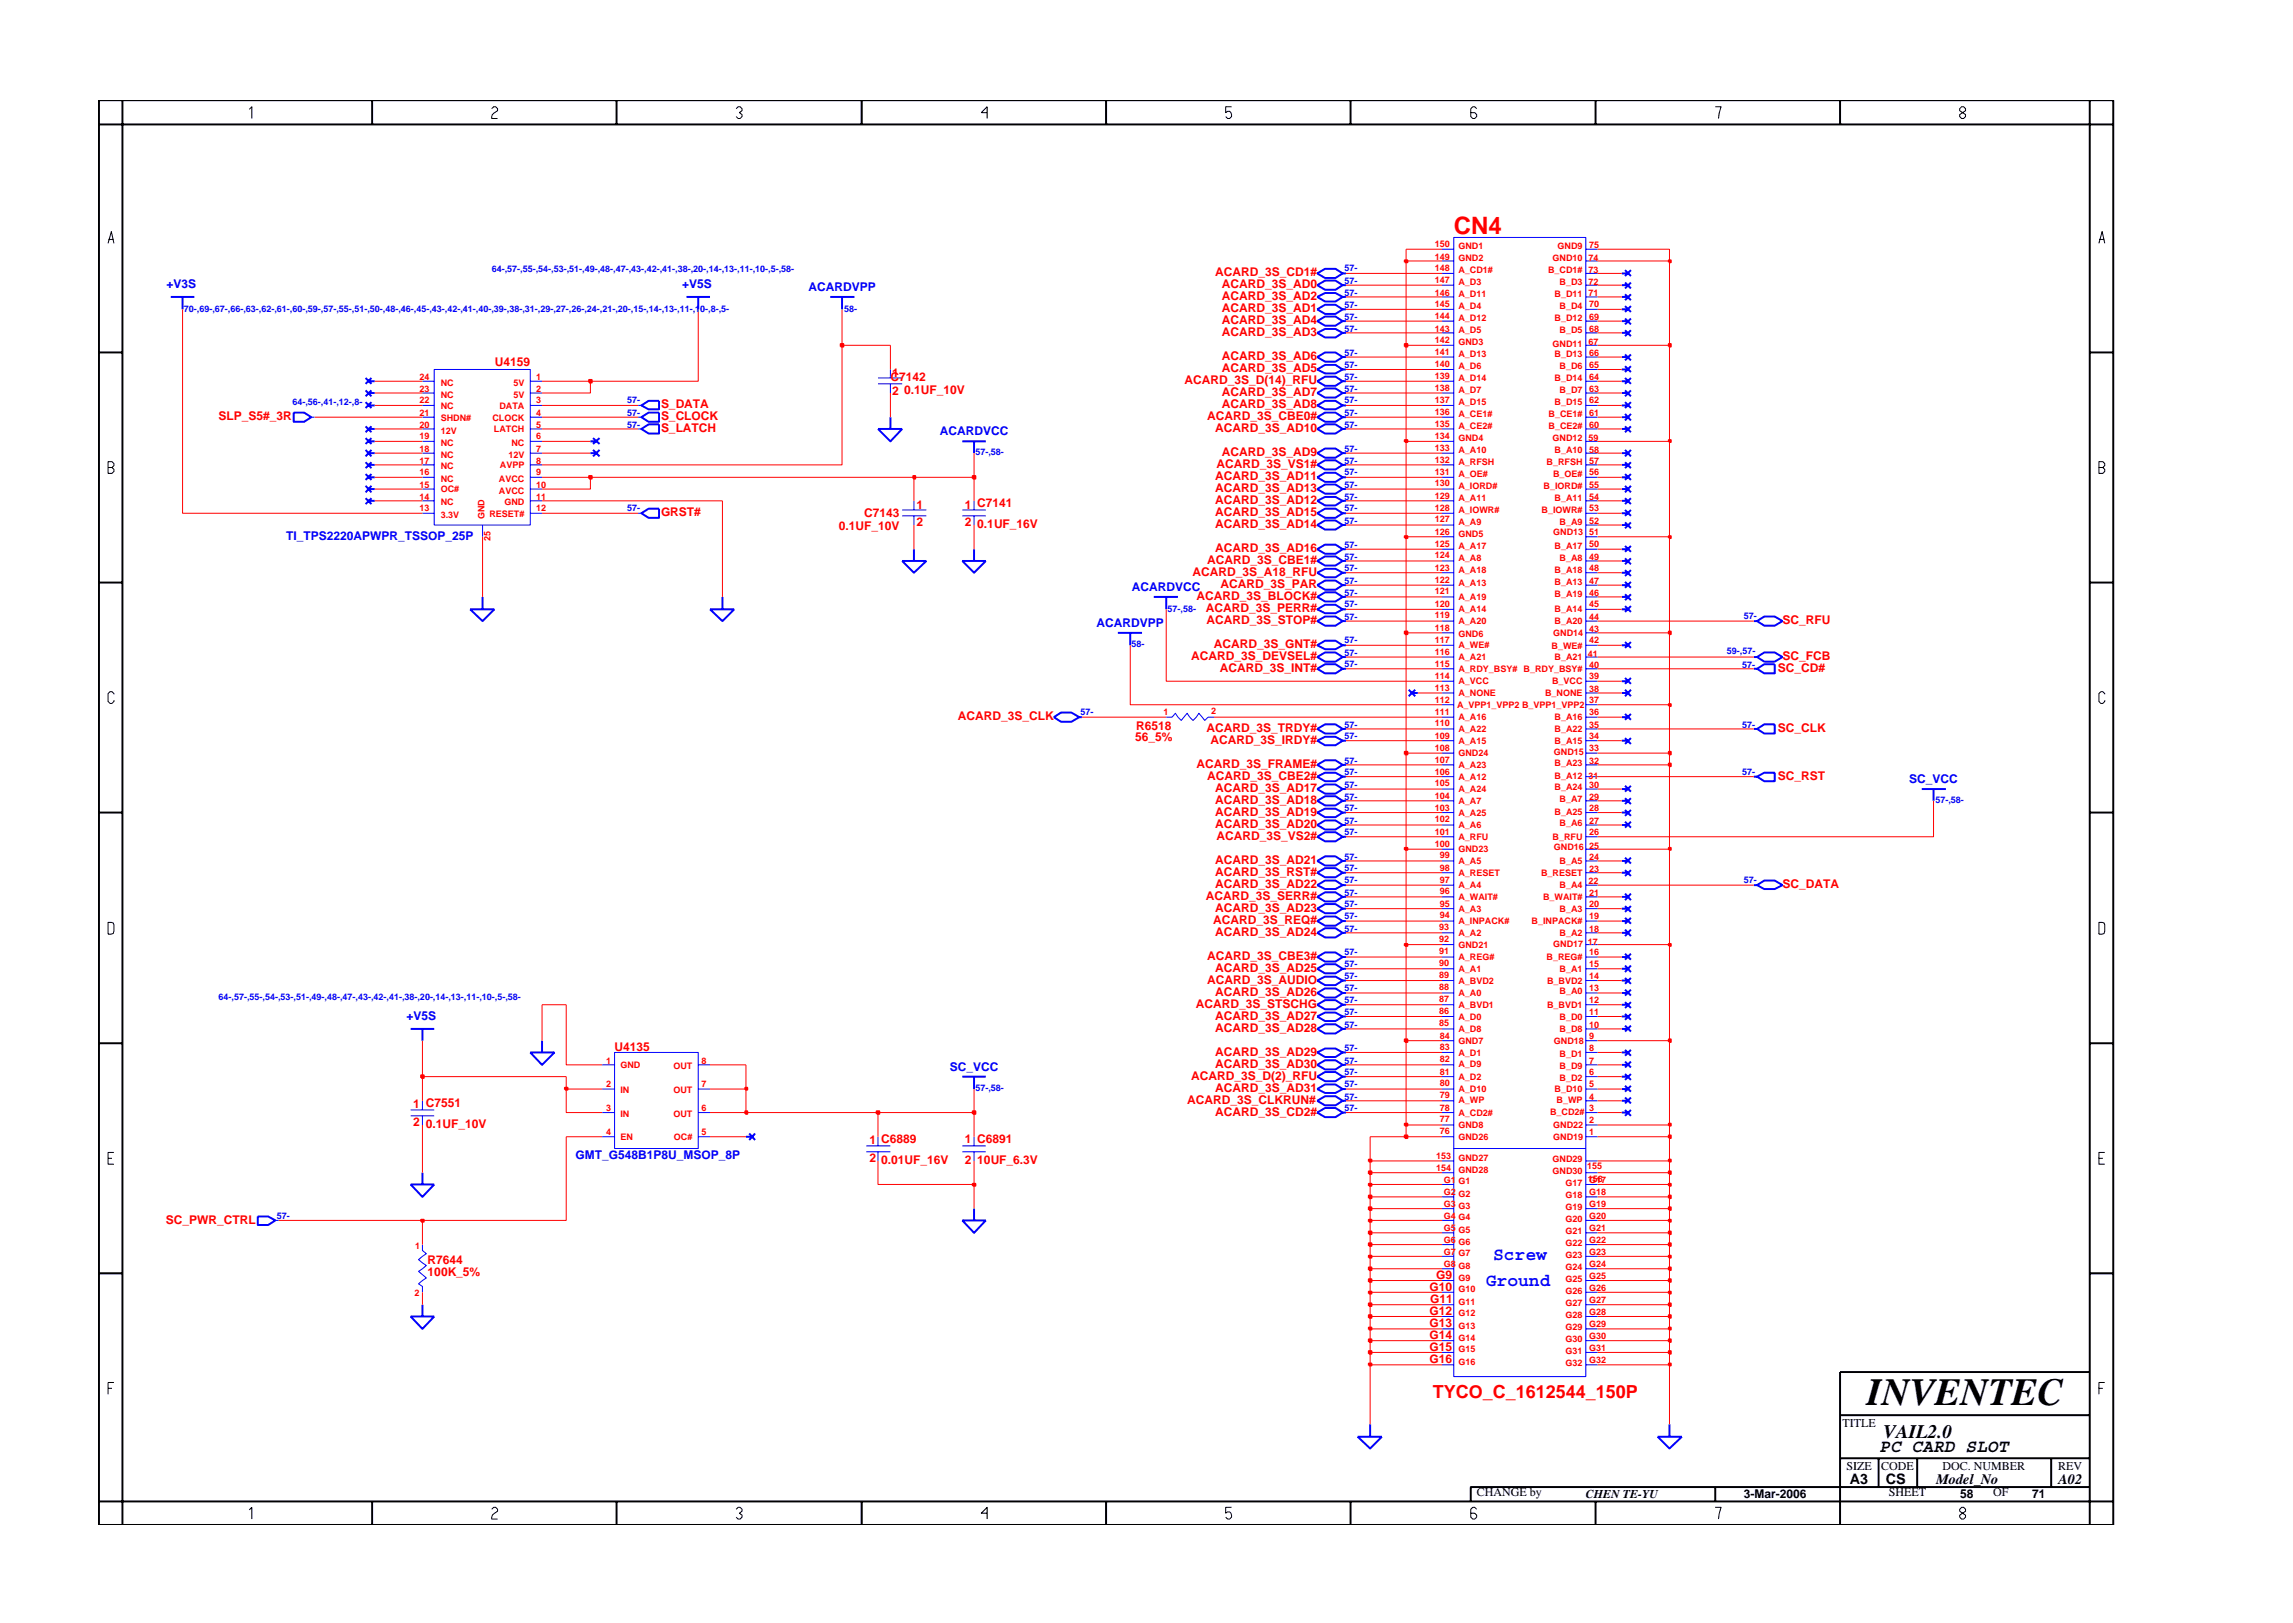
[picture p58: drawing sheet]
<svg xmlns="http://www.w3.org/2000/svg" width="297mm" height="210mm" viewBox="0 0 297 210" stroke-linecap="round" stroke-linejoin="round" font-family="sans-serif">
<defs><g id="words">
<text font-size="5" x="241.8" y="182">INVENTEC</text>
<text font-size="3.1" fill="#f00" x="188.3" y="30.3">CN4</text>
<text font-size="2.5" x="244" y="186.3">VAIL2.0</text>
<g font-size="2.3" fill="#00f">
<text x="192.5" y="166.7">Ground</text>
<text x="193.4" y="163.3">Screw</text>
</g>
<text font-size="2.3" fill="#f00" x="185.6" y="181.1">TYCO_C_1612544_150P</text>
<text font-size="2.3" x="243.4" y="188.2">PC CARD SLOT</text>
<g font-size="1.9">
<text x="239.6" y="192.2">A3</text>
<text x="244.3" y="192.3">CS</text>
<text x="250.8" y="192.2">Model_No</text>
<text x="266.6" y="192.2">A02</text>
</g>
<g font-size="1.6" fill="#f00">
<text x="157.4" y="35.7">ACARD_3S_CD1#</text>
<text x="158.3" y="37.4">ACARD_3S_AD0</text>
<text x="158.3" y="38.9">ACARD_3S_AD2</text>
<text x="158.3" y="40.4">ACARD_3S_AD1</text>
<text x="64.1" y="47.4">U4159</text>
<text x="158.3" y="42">ACARD_3S_AD4</text>
<text x="158.3" y="43.5">ACARD_3S_AD3</text>
<text x="158.3" y="46.7">ACARD_3S_AD6</text>
<text x="85.6" y="52.8">S_DATA</text>
<text x="115.3" y="49.3">C7142</text>
<text x="115.6" y="48.8">1</text>
<text x="115.6" y="51.2">2</text>
<text x="117.1" y="51">0.1UF_10V</text>
<text x="153.5" y="49.8">ACARD_3S_D(14)_RFU</text>
<text x="158.3" y="48.2">ACARD_3S_AD5</text>
<text x="158.3" y="51.3">ACARD_3S_AD7</text>
<text x="158.3" y="52.9">ACARD_3S_AD8</text>
<text x="28.3" y="54.5">SLP_S5#_3R</text>
<text x="85.6" y="54.5">S_CLOCK</text>
<text x="85.6" y="56">S_LATCH</text>
<text x="156.4" y="54.5">ACARD_3S_CBE0#</text>
<text x="157.4" y="56">ACARD_3S_AD10</text>
<text x="158.3" y="59.1">ACARD_3S_AD9</text>
<text x="118.7" y="65.9">1</text>
<text x="125" y="65.9">1 C7141</text>
<text x="157.4" y="62.2">ACARD_3S_AD11</text>
<text x="157.4" y="63.8">ACARD_3S_AD13</text>
<text x="157.4" y="65.3">ACARD_3S_AD12</text>
<text x="157.6" y="60.6">ACARD_3S_VS1#</text>
<text x="85.6" y="66.8">GRST#</text>
<text x="108.7" y="68.7">0.1UF_10V</text>
<text x="112" y="67">C7143</text>
<text x="118.7" y="68.2">2</text>
<text x="125" y="68.2">2</text>
<text x="126.6" y="68.4">0.1UF_16V</text>
<text x="157.4" y="66.8">ACARD_3S_AD15</text>
<text x="157.4" y="68.4">ACARD_3S_AD14</text>
<text x="157.4" y="71.5">ACARD_3S_AD16</text>
<text x="154.5" y="74.6">ACARD_3S_A18_RFU</text>
<text x="155" y="77.7">ACARD_3S_BLOCK#</text>
<text x="156.4" y="73.1">ACARD_3S_CBE1#</text>
<text x="158.1" y="76.2">ACARD_3S_PAR</text>
<text x="156.2" y="79.3">ACARD_3S_PERR#</text>
<text x="156.3" y="80.9">ACARD_3S_STOP#</text>
<text x="157.3" y="83.9">ACARD_3S_GNT#</text>
<text x="230.9" y="80.9">SC_RFU</text>
<text x="154.3" y="85.5">ACARD_3S_DEVSEL#</text>
<text x="158" y="87.1">ACARD_3S_INT#</text>
<text x="230.3" y="87.1">SC_CD#</text>
<text x="230.9" y="85.5">SC_FCB</text>
<text x="124.1" y="93.2">ACARD_3S_CLK</text>
<text x="147" y="96">56_5%</text>
<text x="147.2" y="94.6">R6518</text>
<text x="156.3" y="94.8">ACARD_3S_TRDY#</text>
<text x="230.3" y="94.8">SC_CLK</text>
<text x="155" y="99.5">ACARD_3S_FRAME#</text>
<text x="156.4" y="101">ACARD_3S_CBE2#</text>
<text x="156.8" y="96.4">ACARD_3S_IRDY#</text>
<text x="230.3" y="101">SC_RST</text>
<text x="157.4" y="102.6">ACARD_3S_AD17</text>
<text x="157.4" y="104.2">ACARD_3S_AD18</text>
<text x="157.4" y="105.7">ACARD_3S_AD19</text>
<text x="157.4" y="107.3">ACARD_3S_AD20</text>
<text x="157.4" y="111.9">ACARD_3S_AD21</text>
<text x="157.4" y="113.5">ACARD_3S_RST#</text>
<text x="157.6" y="108.8">ACARD_3S_VS2#</text>
<text x="156.2" y="116.6">ACARD_3S_SERR#</text>
<text x="157.2" y="119.7">ACARD_3S_REQ#</text>
<text x="157.4" y="115">ACARD_3S_AD22</text>
<text x="157.4" y="118.1">ACARD_3S_AD23</text>
<text x="230.9" y="115">SC_DATA</text>
<text x="156.4" y="124.3">ACARD_3S_CBE3#</text>
<text x="157.4" y="121.3">ACARD_3S_AD24</text>
<text x="157.4" y="125.9">ACARD_3S_AD25</text>
<text x="154.9" y="130.6">ACARD_3S_STSCHG</text>
<text x="156.4" y="127.4">ACARD_3S_AUDIO</text>
<text x="157.4" y="129">ACARD_3S_AD26</text>
<text x="79.6" y="136.2">U4135</text>
<text x="157.4" y="132.1">ACARD_3S_AD27</text>
<text x="157.4" y="133.7">ACARD_3S_AD28</text>
<text x="157.4" y="136.8">ACARD_3S_AD29</text>
<text x="53.5" y="143.5">1 C7551</text>
<text x="153.8" y="143">ACARD_3S_CLKRUN#</text>
<text x="154.3" y="139.9">ACARD_3S_D(2)_RFU</text>
<text x="157.4" y="138.4">ACARD_3S_AD30</text>
<text x="157.4" y="141.4">ACARD_3S_AD31</text>
<text x="53.5" y="145.9">2</text>
<text x="55.1" y="146.1">0.1UF_10V</text>
<text x="112.6" y="148.2">1 C6889</text>
<text x="125" y="148">1 C6891</text>
<text x="157.4" y="144.5">ACARD_3S_CD2#</text>
<text x="112.6" y="150.6">2</text>
<text x="114.2" y="150.7">0.01UF_16V</text>
<text x="125" y="150.7">2</text>
<text x="126.6" y="150.7">10UF_6.3V</text>
<text x="21.5" y="158.5">SC_PWR_CTRL</text>
<text x="55.4" y="165.3">100K_5%</text>
<text x="55.4" y="163.8">R7644</text>
<text x="185.2" y="167.2">G10</text>
<text x="186" y="165.7">G9</text>
<text x="185.2" y="170.4">G12</text>
<text x="185.2" y="171.9">G13</text>
<text x="185.2" y="173.5">G14</text>
<text x="185.3" y="168.9">G11</text>
<text x="185.2" y="175">G15</text>
<text x="185.2" y="176.6">G16</text>
</g>
<g font-size="1.6" fill="#00f">
<text x="21.6" y="37.4">+V3S</text>
<text x="88.4" y="37.4">+V5S</text>
<text x="104.7" y="37.7">ACARDVPP</text>
<text x="121.7" y="56.3">ACARDVCC</text>
<text x="37.1" y="70">TI_TPS2220APWPR_TSSOP_25P</text>
<text x="146.6" y="76.6">ACARDVCC</text>
<text x="142.1" y="81.2">ACARDVPP</text>
<text x="247.3" y="101.5">SC_VCC</text>
<text x="52.7" y="132.1">+V5S</text>
<text x="123" y="138.7">SC_VCC</text>
<text x="74.5" y="150.1">GMT_G548B1P8U_MSOP_8P</text>
</g>
<g font-size="1.6">
<text x="238.7" y="184.8">TITLE</text>
<text x="239.2" y="190.4">SIZE</text>
<text x="243.7" y="190.4">CODE</text>
<text x="251.6" y="190.4">DOC. NUMBER</text>
<text x="266.6" y="190.4">REV</text>
<text x="191.3" y="193.9">CHANGE by</text>
<text x="205.4" y="194.1">CHEN TE-YU</text>
<text x="225.9" y="194.1">3-Mar-2006</text>
<text x="244.7" y="193.9">SHEET</text>
<text x="253.9" y="194.1">58</text>
<text x="258.2" y="193.9">OF</text>
<text x="263.3" y="194.1">71</text>
</g>
<g font-size="1.2" fill="#00f">
<text x="63.7" y="35.2">64-,57-,55-,54-,53-,51-,49-,48-,47-,43-,42-,41-,38-,20-,14-,13-,11-,10-,5-,58-</text>
<text x="174.2" y="35.2">57-</text>
<text x="23.8" y="40.4">70-,69-,67-,66-,63-,62-,61-,60-,59-,57-,55-,51-,50-,48-,46-,45-,43-,42-,41-,40-,39-,38-,31-,29-,27-,26-,24-,21-,20-,15-,14-,13-,11-,10-,8-,5-</text>
<text x="109.3" y="40.4">58-</text>
<text x="174.2" y="36.8">57-</text>
<text x="174.2" y="38.3">57-</text>
<text x="174.2" y="41.4">57-</text>
<text x="174.2" y="39.9">57-</text>
<text x="174.2" y="46.1">57-</text>
<text x="174.2" y="43">57-</text>
<text x="174.2" y="47.6">57-</text>
<text x="37.9" y="52.5">64-,56-,41-,12-,8-</text>
<text x="81.2" y="53.9">57-</text>
<text x="81.2" y="52.3">57-</text>
<text x="174.2" y="50.7">57-</text>
<text x="174.2" y="52.3">57-</text>
<text x="174.2" y="53.9">57-</text>
<text x="174.2" y="49.2">57-</text>
<text x="81.2" y="55.4">57-</text>
<text x="126.4" y="59">57-,58-</text>
<text x="174.2" y="58.5">57-</text>
<text x="174.2" y="55.4">57-</text>
<text x="174.2" y="64.7">57-</text>
<text x="174.2" y="61.6">57-</text>
<text x="174.2" y="63.2">57-</text>
<text x="174.2" y="60.1">57-</text>
<text x="81.2" y="66.2">57-</text>
<text x="174.2" y="67.8">57-</text>
<text x="174.2" y="66.2">57-</text>
<text x="174.2" y="71">57-</text>
<text x="174.2" y="75.6">57-</text>
<text x="174.2" y="72.5">57-</text>
<text x="174.2" y="77.2">57-</text>
<text x="174.2" y="74">57-</text>
<text x="146.6" y="83.9">58-</text>
<text x="151.2" y="79.2">57-,58-</text>
<text x="174.2" y="78.7">57-</text>
<text x="174.2" y="80.3">57-</text>
<text x="174.2" y="83.3">57-</text>
<text x="225.9" y="80.2">57-</text>
<text x="174.2" y="84.9">57-</text>
<text x="174.2" y="86.5">57-</text>
<text x="223.7" y="84.8">59-,57-</text>
<text x="225.7" y="86.5">57-</text>
<text x="140" y="92.7">57-</text>
<text x="174.2" y="94.3">57-</text>
<text x="174.2" y="95.8">57-</text>
<text x="225.7" y="94.3">57-</text>
<text x="174.2" y="100.4">57-</text>
<text x="174.2" y="98.9">57-</text>
<text x="225.7" y="100.4">57-</text>
<text x="174.2" y="103.6">57-</text>
<text x="174.2" y="102.1">57-</text>
<text x="174.2" y="106.7">57-</text>
<text x="174.2" y="105.1">57-</text>
<text x="250.7" y="104">57-,58-</text>
<text x="174.2" y="108.2">57-</text>
<text x="174.2" y="111.4">57-</text>
<text x="174.2" y="112.9">57-</text>
<text x="174.2" y="116">57-</text>
<text x="174.2" y="117.5">57-</text>
<text x="174.2" y="119.1">57-</text>
<text x="174.2" y="114.4">57-</text>
<text x="225.9" y="114.4">57-</text>
<text x="174.2" y="125.3">57-</text>
<text x="174.2" y="120.7">57-</text>
<text x="174.2" y="123.7">57-</text>
<text x="28.3" y="129.5">64-,57-,55-,54-,53-,51-,49-,48-,47-,43-,42-,41-,38-,20-,14-,13-,11-,10-,5-,58-</text>
<text x="174.2" y="131.5">57-</text>
<text x="174.2" y="128.4">57-</text>
<text x="174.2" y="130">57-</text>
<text x="174.2" y="126.9">57-</text>
<text x="174.2" y="137.8">57-</text>
<text x="174.2" y="136.2">57-</text>
<text x="174.2" y="133.1">57-</text>
<text x="126.4" y="141.4">57-,58-</text>
<text x="174.2" y="140.8">57-</text>
<text x="174.2" y="144">57-</text>
<text x="174.2" y="142.4">57-</text>
<text x="174.2" y="139.3">57-</text>
<text x="35.8" y="157.9">57-</text>
</g>
<g font-size="1.2" fill="#f00">
<text x="185.9" y="32">150</text>
<text x="185.9" y="35.2">148</text>
<text x="185.9" y="33.6">149</text>
<text x="188.9" y="32.3">GND1</text>
<text x="188.9" y="35.4">A_CD1#</text>
<text x="188.9" y="33.8">GND2</text>
<text x="200.5" y="35.4">B_CD1#</text>
<text x="201.1" y="33.8">GND10 74</text>
<text x="201.8" y="32.3">GND9</text>
<text x="205.8" y="35.3">73</text>
<text x="205.9" y="32.1">75</text>
<text x="185.9" y="36.7">147</text>
<text x="185.9" y="39.8">145</text>
<text x="185.9" y="38.3">146</text>
<text x="185.9" y="41.3">144</text>
<text x="188.9" y="40.1">A_D4</text>
<text x="188.9" y="38.5">A_D11</text>
<text x="188.9" y="41.6">A_D12</text>
<text x="188.9" y="36.9">A_D3</text>
<text x="201.4" y="38.5">B_D11</text>
<text x="201.4" y="41.6">B_D12</text>
<text x="202" y="36.9">B_D3</text>
<text x="202" y="40.1">B_D4</text>
<text x="205.8" y="38.4">71</text>
<text x="205.8" y="36.9">72</text>
<text x="205.9" y="39.8">70</text>
<text x="205.9" y="41.4">69</text>
<text x="185.9" y="43">143</text>
<text x="185.9" y="47.5">140</text>
<text x="185.9" y="46">141</text>
<text x="185.9" y="44.5">142</text>
<text x="188.9" y="43.1">A_D5</text>
<text x="188.9" y="47.9">A_D6</text>
<text x="188.9" y="46.3">A_D13</text>
<text x="188.9" y="44.7">GND3</text>
<text x="201.1" y="44.9">GND11</text>
<text x="201.4" y="46.3">B_D13</text>
<text x="202" y="43.1">B_D5</text>
<text x="202" y="47.9">B_D6</text>
<text x="205.8" y="44.6">67</text>
<text x="205.9" y="43">68</text>
<text x="205.9" y="47.6">65</text>
<text x="205.9" y="46.1">66</text>
<text x="54.4" y="53.9">21</text>
<text x="54.4" y="52.3">22</text>
<text x="54.4" y="50.7">23</text>
<text x="54.4" y="49.2">24</text>
<text x="57.1" y="53">NC</text>
<text x="57.1" y="51.5">NC</text>
<text x="57.1" y="50">NC</text>
<text x="64.7" y="53">DATA</text>
<text x="66.5" y="50">5V</text>
<text x="66.5" y="51.5">5V</text>
<text x="69.5" y="49.2">1</text>
<text x="69.5" y="53.9">4</text>
<text x="69.5" y="52.3">3</text>
<text x="69.5" y="50.7">2</text>
<text x="185.9" y="53.7">136</text>
<text x="185.9" y="50.7">138</text>
<text x="185.9" y="49.1">139</text>
<text x="185.9" y="52.2">137</text>
<text x="188.9" y="50.9">A_D7</text>
<text x="188.9" y="49.4">A_D14</text>
<text x="188.9" y="52.5">A_D15</text>
<text x="201.4" y="49.4">B_D14</text>
<text x="201.4" y="52.5">B_D15</text>
<text x="202" y="50.9">B_D7</text>
<text x="205.9" y="53.9">61</text>
<text x="205.9" y="50.7">63</text>
<text x="205.9" y="49.2">64</text>
<text x="205.9" y="52.3">62</text>
<text x="54.4" y="58.5">18</text>
<text x="54.4" y="56.9">19</text>
<text x="54.4" y="55.4">20</text>
<text x="57.1" y="59.3">NC</text>
<text x="57.1" y="57.8">NC</text>
<text x="57.1" y="54.5">SHDN#</text>
<text x="57.1" y="56.2">12V</text>
<text x="63.8" y="54.5">CLOCK</text>
<text x="64" y="56">LATCH</text>
<text x="65.9" y="59.3">12V</text>
<text x="66.2" y="57.8">NC</text>
<text x="69.5" y="56.9">6</text>
<text x="69.5" y="58.5">7</text>
<text x="69.5" y="55.4">5</text>
<text x="185.9" y="56.8">134</text>
<text x="185.9" y="60">132</text>
<text x="185.9" y="55.3">135</text>
<text x="185.9" y="58.4">133</text>
<text x="188.9" y="57.2">GND4</text>
<text x="188.9" y="54">A_CE1#</text>
<text x="188.9" y="55.6">A_CE2#</text>
<text x="188.9" y="58.7">A_A10</text>
<text x="200.6" y="54">B_CE1#</text>
<text x="200.6" y="55.6">B_CE2#</text>
<text x="201.1" y="57.2">GND12 59</text>
<text x="201.4" y="58.7">B_A10</text>
<text x="205.9" y="55.4">60</text>
<text x="205.9" y="58.7">58</text>
<text x="54.4" y="64.7">14</text>
<text x="54.4" y="61.6">16</text>
<text x="54.4" y="60.1">17</text>
<text x="54.4" y="63.2">15</text>
<text x="57.1" y="65.5">NC</text>
<text x="57.1" y="62.4">NC</text>
<text x="57.1" y="60.8">NC</text>
<text x="57.1" y="63.8">OC#</text>
<text x="64.6" y="64">AVCC</text>
<text x="64.6" y="62.4">AVCC</text>
<text x="64.8" y="60.7">AVPP</text>
<text x="65.3" y="65.5">GND</text>
<text x="69.5" y="63.2">10</text>
<text x="69.5" y="64.7">11</text>
<text x="69.5" y="61.6">9</text>
<text x="69.5" y="60.1">8</text>
<text x="185.9" y="61.5">131</text>
<text x="185.9" y="63">130</text>
<text x="185.9" y="64.6">129</text>
<text x="188.9" y="61.8">A_OE#</text>
<text x="188.9" y="60.2">A_RFSH</text>
<text x="188.9" y="63.4">A_IORD#</text>
<text x="188.9" y="64.9">A_A11</text>
<text x="200" y="63.4">B_IORD#</text>
<text x="200.3" y="60.2">B_RFSH</text>
<text x="201.2" y="61.8">B_OE#</text>
<text x="201.4" y="64.9">B_A11</text>
<text x="205.9" y="60.1">57</text>
<text x="205.9" y="63.2">55</text>
<text x="205.9" y="61.6">56</text>
<text x="205.9" y="64.7">54</text>
<text x="54.4" y="66.2">13</text>
<text x="57.1" y="67.1">3.3V</text>
<text x="62.8" y="67.3" transform="rotate(-90 62.8 67.3)">GND</text>
<text x="63.4" y="66.9">RESET#</text>
<text x="63.5" y="70.1" transform="rotate(-90 63.5 70.1)">25</text>
<text x="69.5" y="66.2">12</text>
<text x="185.9" y="69.3">126</text>
<text x="185.9" y="67.7">127</text>
<text x="185.9" y="70.8">125</text>
<text x="185.9" y="66.2">128</text>
<text x="188.9" y="69.5">GND5</text>
<text x="188.9" y="68">A_A9</text>
<text x="188.9" y="66.5">A_IOWR#</text>
<text x="188.9" y="71.1">A_A17</text>
<text x="199.7" y="66.5">B_IOWR#</text>
<text x="201.2" y="69.4">GND13 51</text>
<text x="201.4" y="71.1">B_A17</text>
<text x="202" y="68">B_A9</text>
<text x="205.9" y="66.2">53</text>
<text x="205.9" y="67.8">52</text>
<text x="205.9" y="70.9">50</text>
<text x="185.9" y="72.3">124</text>
<text x="185.9" y="73.9">123</text>
<text x="185.9" y="77">121</text>
<text x="185.9" y="75.5">122</text>
<text x="188.9" y="72.7">A_A8</text>
<text x="188.9" y="74.2">A_A18</text>
<text x="188.9" y="77.8">A_A19</text>
<text x="188.9" y="76">A_A13</text>
<text x="201.4" y="77.3">B_A19</text>
<text x="201.4" y="75.8">B_A13</text>
<text x="201.4" y="74.2">B_A18</text>
<text x="202" y="72.7">B_A8</text>
<text x="205.9" y="74">48</text>
<text x="205.9" y="77.2">46</text>
<text x="205.9" y="72.5">49</text>
<text x="205.9" y="75.6">47</text>
<text x="185.9" y="81.7">118</text>
<text x="185.9" y="80.1">119</text>
<text x="185.9" y="83.3">117</text>
<text x="185.9" y="78.6">120</text>
<text x="188.9" y="82.6">GND6</text>
<text x="188.9" y="80.8">A_A20</text>
<text x="188.9" y="83.9">A_WE#</text>
<text x="188.9" y="79.3">A_A14</text>
<text x="201.2" y="82.4">GND14</text>
<text x="201.4" y="80.8">B_A20</text>
<text x="201.4" y="79.3">B_A14</text>
<text x="205.9" y="80.3">44</text>
<text x="205.9" y="83.3">42</text>
<text x="205.9" y="78.7">45</text>
<text x="205.9" y="81.8">43</text>
<text x="185.9" y="84.9">116</text>
<text x="185.9" y="86.4">115</text>
<text x="185.9" y="87.9">114</text>
<text x="185.9" y="89.5">113</text>
<text x="188.9" y="85.5">A_A21</text>
<text x="188.9" y="87.1">A_RDY_BSY# B_RDY_BSY#</text>
<text x="188.9" y="88.6">A_VCC</text>
<text x="201" y="84.1">B_WE#</text>
<text x="201.1" y="88.6">B_VCC</text>
<text x="201.4" y="85.5">B_A21</text>
<text x="205.7" y="85.1">41</text>
<text x="205.9" y="86.6">40</text>
<text x="205.9" y="88">39</text>
<text x="205.9" y="89.6">38</text>
<text x="150.7" y="92.6">1</text>
<text x="156.9" y="92.5">2</text>
<text x="185.9" y="94.1">110</text>
<text x="185.9" y="91">112</text>
<text x="185.9" y="95.7">109</text>
<text x="185.9" y="92.6">111</text>
<text x="188.8" y="91.7">A_VPP1_VPP2 B_VPP1_VPP2</text>
<text x="188.9" y="94.9">A_A22</text>
<text x="188.9" y="90.2">A_NONE</text>
<text x="188.9" y="93.2">A_A16</text>
<text x="200.2" y="90.2">B_NONE</text>
<text x="201.4" y="94.9">B_A22</text>
<text x="201.4" y="93.2">B_A16</text>
<text x="205.9" y="91.1">37</text>
<text x="205.9" y="94.3">35</text>
<text x="205.9" y="95.8">34</text>
<text x="205.9" y="92.7">36</text>
<text x="185.9" y="98.8">107</text>
<text x="185.9" y="101.9">105</text>
<text x="185.9" y="97.2">108</text>
<text x="185.9" y="100.4">106</text>
<text x="188.9" y="99.5">A_A23</text>
<text x="188.9" y="97.9">GND24</text>
<text x="188.9" y="101">A_A12</text>
<text x="188.9" y="96.4">A_A15</text>
<text x="201.3" y="97.8">GND15</text>
<text x="201.4" y="99.3">B_A23</text>
<text x="201.4" y="100.9">B_A12</text>
<text x="201.4" y="96.4">B_A15</text>
<text x="205.8" y="101">31</text>
<text x="205.9" y="98.9">32</text>
<text x="205.9" y="97.3">33</text>
<text x="185.9" y="106.5">102</text>
<text x="185.9" y="103.5">104</text>
<text x="185.9" y="105">103</text>
<text x="188.9" y="107.2">A_A6</text>
<text x="188.9" y="104.2">A_A7</text>
<text x="188.9" y="102.6">A_A24</text>
<text x="188.9" y="105.7">A_A25</text>
<text x="201.4" y="102.4">B_A24</text>
<text x="201.4" y="105.5">B_A25</text>
<text x="202" y="107">B_A6</text>
<text x="202" y="103.9">B_A7</text>
<text x="205.9" y="106.7">27</text>
<text x="205.9" y="103.6">29</text>
<text x="205.9" y="102.1">30</text>
<text x="205.9" y="105.1">28</text>
<text x="185.9" y="109.7">100</text>
<text x="185.9" y="108.1">101</text>
<text x="186.5" y="112.8">98</text>
<text x="186.5" y="111.2">99</text>
<text x="188.9" y="110.3">GND23</text>
<text x="188.9" y="113.5">A_RESET</text>
<text x="188.9" y="108.8">A_RFU</text>
<text x="188.9" y="111.9">A_A5</text>
<text x="199.6" y="113.5">B_RESET</text>
<text x="201.1" y="108.8">B_RFU</text>
<text x="201.3" y="110.2">GND16</text>
<text x="202" y="111.9">B_A5</text>
<text x="205.9" y="113">23</text>
<text x="205.9" y="108.2">26</text>
<text x="205.9" y="111.4">24</text>
<text x="205.9" y="109.9">25</text>
<text x="186.5" y="117.5">95</text>
<text x="186.5" y="115.9">96</text>
<text x="186.5" y="119">94</text>
<text x="186.5" y="114.3">97</text>
<text x="188.9" y="118.1">A_A3</text>
<text x="188.9" y="116.6">A_WAIT#</text>
<text x="188.9" y="119.7">A_INPACK#</text>
<text x="188.9" y="115">A_A4</text>
<text x="198.4" y="119.7">B_INPACK#</text>
<text x="199.9" y="116.6">B_WAIT#</text>
<text x="202" y="118.1">B_A3</text>
<text x="202" y="115">B_A4</text>
<text x="205.8" y="114.6">22</text>
<text x="205.9" y="116">21</text>
<text x="205.9" y="119.1">19</text>
<text x="205.9" y="117.5">20</text>
<text x="186.4" y="120.5">93</text>
<text x="186.4" y="122">92</text>
<text x="186.4" y="123.6">91</text>
<text x="186.4" y="125.2">90</text>
<text x="188.9" y="121.3">A_A2</text>
<text x="188.9" y="122.8">GND21</text>
<text x="188.9" y="124.3">A_REG#</text>
<text x="188.9" y="125.9">A_A1</text>
<text x="200.3" y="124.3">B_REG#</text>
<text x="201.2" y="122.7">GND17</text>
<text x="202" y="121.3">B_A2</text>
<text x="202" y="125.9">B_A1</text>
<text x="205.7" y="122.4">17</text>
<text x="205.9" y="120.7">18</text>
<text x="205.9" y="123.7">16</text>
<text x="205.9" y="125.3">15</text>
<text x="186.4" y="129.8">87</text>
<text x="186.4" y="126.7">89</text>
<text x="186.4" y="131.3">86</text>
<text x="186.4" y="128.2">88</text>
<text x="188.9" y="130.6">A_BVD1</text>
<text x="188.9" y="127.5">A_BVD2</text>
<text x="188.9" y="129">A_A0</text>
<text x="200.4" y="130.6">B_BVD1</text>
<text x="200.4" y="127.5">B_BVD2</text>
<text x="202" y="128.8">B_A0</text>
<text x="205.9" y="131.5">11</text>
<text x="205.9" y="130">12</text>
<text x="205.9" y="126.9">14</text>
<text x="205.9" y="128.4">13</text>
<text x="78.5" y="137.8">1</text>
<text x="90.9" y="137.8">8</text>
<text x="186.4" y="132.9">85</text>
<text x="186.5" y="134.6">84</text>
<text x="186.5" y="137.6">82</text>
<text x="186.5" y="136.1">83</text>
<text x="188.9" y="135.2">GND7</text>
<text x="188.9" y="133.6">A_D8</text>
<text x="188.9" y="132.1">A_D0</text>
<text x="188.9" y="136.8">A_D1</text>
<text x="201.3" y="135.2">GND18</text>
<text x="202" y="133.6">B_D8</text>
<text x="202" y="132.1">B_D0</text>
<text x="202" y="136.9">B_D1</text>
<text x="205.9" y="133.1">10</text>
<text x="205.9" y="137.8">7</text>
<text x="205.9" y="136.2">8</text>
<text x="205.9" y="134.6">9</text>
<text x="78.5" y="140.8">2</text>
<text x="78.5" y="144">3</text>
<text x="80.4" y="141.6">IN</text>
<text x="80.4" y="138.4">GND</text>
<text x="87.2" y="141.6">OUT</text>
<text x="87.2" y="138.5">OUT</text>
<text x="90.9" y="144">6</text>
<text x="90.9" y="140.8">7</text>
<text x="186.5" y="143.9">78</text>
<text x="186.5" y="142.3">79</text>
<text x="186.5" y="140.7">80</text>
<text x="186.5" y="139.2">81</text>
<text x="188.9" y="142.9">A_WP</text>
<text x="188.9" y="138.3">A_D9</text>
<text x="188.9" y="141.4">A_D10</text>
<text x="188.9" y="139.9">A_D2</text>
<text x="201.4" y="141.4">B_D10</text>
<text x="201.6" y="142.9">B_WP</text>
<text x="202" y="138.5">B_D9</text>
<text x="202" y="140.1">B_D2</text>
<text x="205.9" y="144">3</text>
<text x="205.9" y="142.4">4</text>
<text x="205.9" y="140.8">5</text>
<text x="205.9" y="139.3">6</text>
<text x="78.5" y="147.1">4</text>
<text x="80.4" y="144.7">IN</text>
<text x="80.4" y="147.7">EN</text>
<text x="87.2" y="144.7">OUT</text>
<text x="87.3" y="147.7">OC#</text>
<text x="90.9" y="147.1">5</text>
<text x="186.5" y="145.4">77</text>
<text x="186.5" y="146.9">76</text>
<text x="188.9" y="146.1">GND8</text>
<text x="188.9" y="144.6">A_CD2#</text>
<text x="188.9" y="147.7">GND26</text>
<text x="200.8" y="144.5">B_CD2#</text>
<text x="201.2" y="146.1">GND22</text>
<text x="201.2" y="147.7">GND19</text>
<text x="205.9" y="145.5">2</text>
<text x="205.9" y="147.1">1</text>
<text x="186" y="150.1">153</text>
<text x="186" y="151.8">154</text>
<text x="187" y="153.3">G1</text>
<text x="187" y="154.8">G2</text>
<text x="188.9" y="155.1">G2</text>
<text x="188.9" y="153.4">G1</text>
<text x="188.9" y="150.4">GND27</text>
<text x="188.9" y="151.9">GND28</text>
<text x="201.1" y="150.6">GND29</text>
<text x="201.1" y="152.1">GND30</text>
<text x="202.8" y="153.7">G17</text>
<text x="202.8" y="155.2">G18</text>
<text x="205.6" y="151.4">155</text>
<text x="205.7" y="153.1">156</text>
<text x="205.9" y="153.3">G17</text>
<text x="205.9" y="154.8">G18</text>
<text x="53.8" y="161.7">1</text>
<text x="187" y="156.4">G3</text>
<text x="187" y="157.9">G4</text>
<text x="187" y="159.5">G5</text>
<text x="187" y="161.1">G6</text>
<text x="188.9" y="156.6">G3</text>
<text x="188.9" y="158.1">G4</text>
<text x="188.9" y="159.7">G5</text>
<text x="188.9" y="161.2">G6</text>
<text x="202.8" y="158.4">G20</text>
<text x="202.8" y="159.9">G21</text>
<text x="202.8" y="161.4">G22</text>
<text x="202.8" y="156.7">G19</text>
<text x="205.9" y="157.9">G20</text>
<text x="205.9" y="159.5">G21</text>
<text x="205.9" y="161.1">G22</text>
<text x="205.9" y="156.4">G19</text>
<text x="53.7" y="167.8">2</text>
<text x="187" y="162.6">G7</text>
<text x="187" y="164.1">G8</text>
<text x="188.9" y="165.9">G9</text>
<text x="188.9" y="167.4">G10</text>
<text x="188.9" y="162.8">G7</text>
<text x="188.9" y="164.4">G8</text>
<text x="202.8" y="163">G23</text>
<text x="202.8" y="164.5">G24</text>
<text x="202.8" y="166.1">G25</text>
<text x="202.8" y="167.7">G26</text>
<text x="205.9" y="162.6">G23</text>
<text x="205.9" y="164.2">G24</text>
<text x="205.9" y="165.7">G25</text>
<text x="205.9" y="167.2">G26</text>
<text x="188.9" y="169">G11</text>
<text x="188.9" y="170.5">G12</text>
<text x="188.9" y="172.2">G13</text>
<text x="188.9" y="173.7">G14</text>
<text x="202.8" y="173.8">G30</text>
<text x="202.8" y="169.2">G27</text>
<text x="202.8" y="170.7">G28</text>
<text x="202.8" y="172.3">G29</text>
<text x="205.9" y="168.9">G27</text>
<text x="205.9" y="170.4">G28</text>
<text x="205.9" y="171.9">G29</text>
<text x="205.9" y="173.5">G30</text>
<text x="188.9" y="175.2">G15</text>
<text x="188.9" y="176.8">G16</text>
<text x="202.8" y="175.5">G31</text>
<text x="202.8" y="177">G32</text>
<text x="205.9" y="175">G31</text>
<text x="205.9" y="176.6">G32</text>
</g>
</g></defs>
<g fill="none" stroke="#00f" stroke-width=".25">
<path d="M22.1 38.5h3.1M23.7 38.5v1.6M88.9 38.5h3.1M90.5 38.5v1.6M107.6 38.5h3.1M109.1 38.5v1.6M170.6 38.5l1-.5h1.4l.9 .5-.9 .6h-1.4zM170.6 36.9l1-.5h1.4l.9 .5-.9 .6h-1.4zM170.6 35.4l1-.6h1.4l.9 .6-.9 .6h-1.4zM173.9 38.5h.5M173.9 36.9h.5M173.9 35.4h.5"/>
<path d="M210.1 38.5h.7M210.1 36.9h.7M210.1 35.4h.7M210.5 39.7l.8 .7M210.5 35l.8 .8M210.5 38.1l.8 .8M210.5 36.6l.8 .8M211.3 39.7l-.8 .7M211.3 35l-.8 .8M211.3 38.1l-.8 .8M211.3 36.6l-.8 .8M38 53.5h1.4l.9 .5-.9 .6h-1.4z"/>
<path d="M47.4 50.6l.7 .7M47.4 58.3l.7 .8M47.4 49l.7 .7M47.4 56.8l.7 .7M47.4 52.1l.7 .8M47.4 55.2l.7 .8M47.4 59.9l.7 .7M47.7 49.4h.8M47.7 50.9h.8M47.7 57.2h.8M47.7 55.6h.8M47.7 52.5h.8"/>
<path d="M47.7 58.7h.8M48.1 50.6l-.7 .7M48.1 58.3l-.7 .8M48.1 49l-.7 .7M48.1 56.8l-.7 .7M48.1 52.1l-.7 .8M48.1 55.2l-.7 .8M48.1 59.9l-.7 .7M76.5 57.2h.7M76.5 58.7h.7M76.8 58.3l.9 .8M76.8 56.8l.9 .7"/>
<path d="M77.7 58.3l-.9 .8M77.7 56.8l-.9 .7M83.1 55.6l.9-.6h1.4v1.2h-1.4zM83.1 52.5l.9-.6h1.4v1.1h-1.4zM83.1 54l.9-.5h1.4v1.1h-1.4zM113.7 55.6h3.2l-1.6 1.6zM115.3 54v1.6M124.7 57.2h3M126.2 57.2v1.5M170.6 50.9l1-.6h1.4l.9 .6-.9 .6h-1.4zM170.6 43.1l1-.5h1.4l.9 .5-.9 .6h-1.4zM170.6 52.5l1-.6h1.4l.9 .6-.9 .5h-1.4z"/>
<path d="M170.6 58.7l1-.6h1.4l.9 .6-.9 .6h-1.4zM170.6 46.3l1-.6h1.4l.9 .6-.9 .5h-1.4zM170.6 47.9l1-.6h1.4l.9 .6-.9 .5h-1.4zM170.6 54l1-.5h1.4l.9 .5-.9 .6h-1.4zM170.6 49.4l1-.6h1.4l.9 .6-.9 .6h-1.4zM170.6 40.1l1-.6h1.4l.9 .6-.9 .6h-1.4zM170.6 41.6l1-.6h1.4l.9 .6-.9 .6h-1.4zM170.6 55.6l1-.6h1.4l.9 .6-.9 .6h-1.4zM173.9 46.3h.5M173.9 49.4h.5M173.9 50.9h.5M173.9 43.1h.5"/>
<path d="M173.9 55.6h.5M173.9 52.5h.5M173.9 58.7h.5M173.9 47.9h.5M173.9 54h.5M173.9 40.1h.5M173.9 41.6h.5M210.1 46.3h.7M210.1 49.4h.7M210.1 50.9h.7M210.1 43.1h.7M210.1 55.6h.7"/>
<path d="M210.1 52.5h.7M210.1 58.7h.7M210.1 47.9h.7M210.1 54h.7M210.1 40.1h.7M210.1 41.6h.7M210.5 45.9l.8 .8M210.5 49l.8 .7M210.5 50.6l.8 .7M210.5 55.2l.8 .8M210.5 59.9l.8 .7M210.5 47.4l.8 .8"/>
<path d="M210.5 53.6l.8 .9M210.5 42.8l.8 .7M210.5 58.3l.8 .8M210.5 52.1l.8 .8M210.5 41.3l.8 .7M211.3 45.9l-.8 .8M211.3 49l-.8 .7M211.3 50.6l-.8 .7M211.3 55.2l-.8 .8M211.3 59.9l-.8 .7M211.3 47.4l-.8 .8M211.3 53.6l-.8 .9"/>
<path d="M211.3 42.8l-.8 .7M211.3 58.3l-.8 .8M211.3 52.1l-.8 .8M211.3 41.3l-.8 .7M47.4 61.4l.7 .8M47.4 62.9l.7 .9M47.4 64.5l.7 .8M47.7 61.8h.8M47.7 63.4h.8M47.7 64.9h.8M47.7 60.2h.8M48.1 61.4l-.7 .8"/>
<path d="M48.1 62.9l-.7 .9M48.1 64.5l-.7 .8M60.9 78.9h3.1l-1.5 1.6zM62.5 77.3v1.6M83.1 66.5l.9-.6h1.4v1.2h-1.4zM92 78.9h3.1l-1.5 1.6zM93.6 77.3v1.6M116.9 72.7h3.1l-1.6 1.5zM118.4 71.1v1.6M124.7 72.7h3l-1.5 1.5zM126.2 71.1v1.6M149.5 77.3h3.1"/>
<path d="M151.1 77.3v1.6M170.6 78.9l1-.6h1.4l.9 .6-.9 .5h-1.4zM170.6 61.8l1-.6h1.4l.9 .6-.9 .6h-1.4zM170.6 63.4l1-.6h1.4l.9 .6-.9 .6h-1.4zM170.6 68l1-.6h1.4l.9 .6-.9 .6h-1.4zM170.6 72.7l1-.6h1.4l.9 .6-.9 .6h-1.4zM170.6 64.9l1-.5h1.4l.9 .5-.9 .6h-1.4zM170.6 75.8l1-.6h1.4l.9 .6-.9 .6h-1.4zM170.6 77.3l1-.6h1.4l.9 .6-.9 .6h-1.4zM170.6 71.1l1-.5h1.4l.9 .5-.9 .6h-1.4zM170.6 60.2l1-.6h1.4l.9 .6-.9 .6h-1.4zM170.6 66.5l1-.6h1.4l.9 .6-.9 .6h-1.4z"/>
<path d="M170.6 74.2l1-.5h1.4l.9 .5-.9 .6h-1.4zM173.9 66.5h.5M173.9 78.9h.5M173.9 61.8h.5M173.9 63.4h.5M173.9 77.3h.5M173.9 68h.5M173.9 72.7h.5M173.9 64.9h.5M173.9 75.8h.5M173.9 60.2h.5M173.9 71.1h.5"/>
<path d="M173.9 74.2h.5M210.1 66.5h.7M210.1 78.9h.7M210.1 61.8h.7M210.1 63.4h.7M210.1 77.3h.7M210.1 68h.7M210.1 72.7h.7M210.1 64.9h.7M210.1 75.8h.7M210.1 60.2h.7M210.1 71.1h.7"/>
<path d="M210.1 74.2h.7M210.5 66.1l.8 .7M210.5 77l.8 .8M210.5 64.5l.8 .8M210.5 67.7l.8 .7M210.5 78.5l.8 .8M210.5 62.9l.8 .9M210.5 75.4l.8 .7M210.5 70.7l.8 .8M210.5 72.3l.8 .8M210.5 73.9l.8 .7M210.5 61.4l.8 .8"/>
<path d="M211.3 66.1l-.8 .7M211.3 77l-.8 .8M211.3 64.5l-.8 .8M211.3 67.7l-.8 .7M211.3 78.5l-.8 .8M211.3 62.9l-.8 .9M211.3 75.4l-.8 .7M211.3 70.7l-.8 .8M211.3 72.3l-.8 .8M211.3 73.9l-.8 .7M211.3 61.4l-.8 .8M136.5 92.9l.9-.6h1.4l1 .6-1 .6h-1.4z"/>
<path d="M139.8 92.9h.4M144.8 82h3.1M146.4 82v1.6M170.6 99.1l1-.6h1.4l.9 .6-.9 .6h-1.4zM170.6 96l1-.6h1.4l.9 .6-.9 .5h-1.4zM170.6 83.6l1-.6h1.4l.9 .6-.9 .5h-1.4zM170.6 85.1l1-.6h1.4l.9 .6-.9 .6h-1.4zM170.6 80.5l1-.6h1.4l.9 .6-.9 .6h-1.4zM170.6 94.4l1-.6h1.4l.9 .6-.9 .6h-1.4zM170.6 86.6l1-.6h1.4l.9 .6-.9 .6h-1.4zM173.9 99.1h.5M173.9 80.5h.5"/>
<path d="M173.9 86.6h.5M173.9 96h.5M173.9 83.6h.5M173.9 94.4h.5M173.9 85.1h.5M182.5 89.4l.8 .8M182.9 89.8h.8M183.3 89.4l-.8 .8M210.1 92.9h.7M210.1 96h.7M210.1 83.6h.7M210.1 89.8h.7"/>
<path d="M210.1 88.3h.7M210.5 92.5l.8 .7M210.5 83.2l.8 .7M210.5 89.4l.8 .8M210.5 95.6l.8 .8M210.5 87.8l.8 .8M211.3 92.5l-.8 .7M211.3 83.2l-.8 .7M211.3 89.4l-.8 .8M211.3 95.6l-.8 .8M211.3 87.8l-.8 .8M227.2 80.5h.4"/>
<path d="M227.2 86.6h.4M227.2 94.4h.4M227.2 85.1h.4M227.6 80.5l.9-.6h1.4l1 .6-1 .6h-1.4zM227.6 86.6l.9-.6h1.4v1.2h-1.4zM227.6 94.4l.9-.6h1.4v1.2h-1.4zM227.6 85.1l.9-.6h1.4l1 .6-1 .6h-1.4zM170.6 103.7l1-.5h1.4l.9 .5-.9 .6h-1.4zM170.6 116.2l1-.6h1.4l.9 .6-.9 .6h-1.4zM170.6 108.4l1-.6h1.4l.9 .6-.9 .6h-1.4zM170.6 117.7l1-.6h1.4l.9 .6-.9 .6h-1.4zM170.6 102.2l1-.6h1.4l.9 .6-.9 .6h-1.4z"/>
<path d="M170.6 114.7l1-.6h1.4l.9 .6-.9 .5h-1.4zM170.6 111.5l1-.6h1.4l.9 .6-.9 .6h-1.4zM170.6 119.3l1-.6h1.4l.9 .6-.9 .6h-1.4zM170.6 113.1l1-.6h1.4l.9 .6-.9 .6h-1.4zM170.6 106.9l1-.6h1.4l.9 .6-.9 .6h-1.4zM170.6 100.6l1-.5h1.4l.9 .5-.9 .6h-1.4zM170.6 105.3l1-.5h1.4l.9 .5-.9 .6h-1.4zM173.9 103.7h.5M173.9 116.2h.5M173.9 108.4h.5M173.9 117.7h.5M173.9 114.7h.5"/>
<path d="M173.9 119.3h.5M173.9 105.3h.5M173.9 102.2h.5M173.9 100.6h.5M173.9 113.1h.5M173.9 111.5h.5M173.9 106.9h.5M210.1 103.7h.7M210.1 116.2h.7M210.1 117.7h.7M210.1 119.3h.7M210.1 105.3h.7"/>
<path d="M210.1 102.2h.7M210.1 113.1h.7M210.1 111.5h.7M210.1 106.9h.7M210.5 118.9l.8 .8M210.5 104.9l.8 .8M210.5 112.7l.8 .8M210.5 111.1l.8 .8M210.5 115.8l.8 .8M210.5 101.8l.8 .8M210.5 117.4l.8 .7M210.5 106.5l.8 .7"/>
<path d="M210.5 103.4l.8 .8M211.3 118.9l-.8 .8M211.3 104.9l-.8 .8M211.3 112.7l-.8 .8M211.3 111.1l-.8 .8M211.3 115.8l-.8 .8M211.3 101.8l-.8 .8M211.3 117.4l-.8 .7M211.3 106.5l-.8 .7M211.3 103.4l-.8 .8M227.2 114.7h.4M227.2 100.6h.4"/>
<path d="M227.6 114.7l.9-.6h1.4l1 .6-1 .5h-1.4zM227.6 100.6l.9-.5h1.4v1.1h-1.4zM248.9 102.2h3.2M250.5 102.2v1.5M53.2 133.3h3M54.7 133.3v1.5M68.7 136.3h3.1l-1.6 1.7zM70.2 134.8v1.5M124.7 139.5h3M126.2 139.5v1.6M170.6 127l1-.5h1.4l.9 .5-.9 .6h-1.4zM170.6 124l1-.6h1.4l.9 .6-.9 .6h-1.4z"/>
<path d="M170.6 120.8l1-.5h1.4l.9 .5-.9 .6h-1.4zM170.6 136.3l1-.5h1.4l.9 .5-.9 .6h-1.4zM170.6 131.7l1-.5h1.4l.9 .5-.9 .6h-1.4zM170.6 125.5l1-.6h1.4l.9 .6-.9 .6h-1.4zM170.6 139.5l1-.6h1.4l.9 .6-.9 .6h-1.4zM170.6 128.6l1-.6h1.4l.9 .6-.9 .6h-1.4zM170.6 130.2l1-.6h1.4l.9 .6-.9 .6h-1.4zM170.6 138l1-.6h1.4l.9 .6-.9 .5h-1.4zM170.6 133.3l1-.6h1.4l.9 .6-.9 .6h-1.4zM173.9 127h.5M173.9 124h.5M173.9 136.3h.5"/>
<path d="M173.9 120.8h.5M173.9 139.5h.5M173.9 128.6h.5M173.9 131.7h.5M173.9 130.2h.5M173.9 138h.5M173.9 125.5h.5M173.9 133.3h.5M210.1 127h.7M210.1 124h.7M210.1 136.3h.7M210.1 120.8h.7"/>
<path d="M210.1 139.5h.7M210.1 128.6h.7M210.1 131.7h.7M210.1 130.2h.7M210.1 138h.7M210.1 125.5h.7M210.1 133.3h.7M210.5 139.1l.8 .8M210.5 120.4l.8 .9M210.5 128.2l.8 .8M210.5 126.7l.8 .8M210.5 123.6l.8 .7"/>
<path d="M210.5 129.8l.8 .8M210.5 137.5l.8 .8M210.5 136l.8 .8M210.5 125.1l.8 .8M210.5 132.9l.8 .7M210.5 131.3l.8 .8M211.3 139.1l-.8 .8M211.3 120.4l-.8 .9M211.3 128.2l-.8 .8M211.3 126.7l-.8 .8M211.3 123.6l-.8 .7M211.3 129.8l-.8 .8"/>
<path d="M211.3 137.5l-.8 .8M211.3 136l-.8 .8M211.3 125.1l-.8 .8M211.3 132.9l-.8 .7M211.3 131.3l-.8 .8M33.4 157.6h1.3l1 .5-1 .6h-1.3zM53.2 153.4h3l-1.5 1.7zM54.7 151.9v1.5M96.6 147.3h.9M97.1 146.8l.7 .9M97.8 146.8l-.7 .9M124.7 158.1h3l-1.5 1.6z"/>
<path d="M126.2 156.6v1.5M170.6 144.1l1-.6h1.4l.9 .6-.9 .6h-1.4zM170.6 142.6l1-.6h1.4l.9 .6-.9 .6h-1.4zM170.6 141.1l1-.6h1.4l.9 .6-.9 .5h-1.4zM173.9 144.1h.5M173.9 142.6h.5M173.9 141.1h.5M210.1 144.1h.7M210.1 142.6h.7M210.1 141.1h.7M210.5 143.8l.8 .8M210.5 142.2l.8 .7"/>
<path d="M210.5 140.7l.8 .7M211.3 143.8l-.8 .8M211.3 142.2l-.8 .7M211.3 140.7l-.8 .7M53.2 170.5h3l-1.5 1.7zM54.7 169v1.5M175.9 186.1h3.1l-1.5 1.5zM177.5 184.5v1.6M214.7 186.1h3.2l-1.6 1.5zM216.3 184.5v1.6"/>
</g>
<g fill="none" stroke="#00f" stroke-width=".13">
<path d="M186.8 38.5h1.5M186.8 36.9h1.5M186.8 35.4h1.5M186.8 33.8h1.5M186.8 32.3h1.5M188.3 30.8h17.1v118h-17.1zM205.4 38.5h1.6M205.4 36.9h1.6M205.4 35.4h1.6M205.4 33.8h1.6M205.4 32.3h1.6M40.3 54h.5"/>
<path d="M54.7 54h1.5M54.7 52.5h1.5M54.7 50.9h1.5M54.7 49.4h1.5M54.7 58.7h1.5M54.7 57.2h1.5M54.7 55.6h1.5M56.2 47.9h12.5v20.1h-12.5zM68.7 54h1.5M68.7 52.5h1.5M68.7 50.9h1.5M68.7 49.4h1.5"/>
<path d="M68.7 58.7h1.5M68.7 57.2h1.5M68.7 55.6h1.5M82.7 54h.4M82.7 52.5h.4M82.7 55.6h.4M113.7 49h3.2M113.7 49.7h3.2M115.3 47.9v1.1M115.3 49.7v1.2M186.8 46.3h1.5M186.8 44.7h1.5"/>
<path d="M186.8 43.1h1.5M186.8 41.6h1.5M186.8 40.1h1.5M186.8 54h1.5M186.8 52.5h1.5M186.8 50.9h1.5M186.8 49.4h1.5M186.8 47.9h1.5M186.8 58.7h1.5M186.8 57.2h1.5M186.8 55.6h1.5M205.4 46.3h1.6"/>
<path d="M205.4 44.7h1.6M205.4 43.1h1.6M205.4 41.6h1.6M205.4 40.1h1.6M205.4 54h1.6M205.4 52.5h1.6M205.4 50.9h1.6M205.4 49.4h1.6M205.4 47.9h1.6M205.4 58.7h1.6M205.4 57.2h1.6M205.4 55.6h1.6"/>
<path d="M54.7 61.8h1.5M54.7 60.2h1.5M54.7 66.5h1.5M54.7 64.9h1.5M54.7 63.4h1.5M62.5 68v1.5M68.7 61.8h1.5M68.7 60.2h1.5M68.7 66.5h1.5M68.7 64.9h1.5M68.7 63.4h1.5M82.7 66.5h.4"/>
<path d="M116.9 66.1h3.1M116.9 66.8h3.1M118.4 64.9v1.2M118.4 66.8v1.2M124.7 66.1h3M124.7 66.8h3M126.2 64.9v1.2M126.2 66.8v1.2M186.8 61.8h1.5M186.8 60.2h1.5M186.8 69.5h1.5M186.8 68h1.5"/>
<path d="M186.8 66.5h1.5M186.8 64.9h1.5M186.8 63.4h1.5M186.8 77.3h1.5M186.8 75.8h1.5M186.8 74.2h1.5M186.8 72.7h1.5M186.8 71.1h1.5M186.8 78.9h1.5M205.4 61.8h1.6M205.4 60.2h1.6M205.4 69.5h1.6"/>
<path d="M205.4 68h1.6M205.4 66.5h1.6M205.4 64.9h1.6M205.4 63.4h1.6M205.4 77.3h1.6M205.4 75.8h1.6M205.4 74.2h1.6M205.4 72.7h1.6M205.4 71.1h1.6M205.4 78.9h1.6M151.1 92.9h.7l.5-.5 .7 .9 .8-.9 .7 .9 .8-.9 .8 .9 .4-.4h.8M186.8 96h1.5"/>
<path d="M186.8 97.6h1.5M186.8 99.1h1.5M186.8 88.3h1.5M186.8 89.8h1.5M186.8 91.3h1.5M186.8 92.9h1.5M186.8 94.4h1.5M186.8 80.5h1.5M186.8 82h1.5M186.8 83.6h1.5M186.8 85.1h1.5M186.8 86.6h1.5"/>
<path d="M205.4 96h1.6M205.4 97.6h1.6M205.4 99.1h1.6M205.4 88.3h1.6M205.4 89.8h1.6M205.4 91.3h1.6M205.4 92.9h1.6M205.4 94.4h1.6M205.4 80.5h1.6M205.4 82h1.6M205.4 83.6h1.6M205.4 85.1h1.6"/>
<path d="M205.4 86.6h1.6M186.8 119.3h1.5M186.8 111.5h1.5M186.8 113.1h1.5M186.8 114.7h1.5M186.8 116.2h1.5M186.8 117.7h1.5M186.8 103.7h1.5M186.8 105.3h1.5M186.8 106.9h1.5M186.8 108.4h1.5M186.8 110h1.5"/>
<path d="M186.8 100.6h1.5M186.8 102.2h1.5M205.4 119.3h1.6M205.4 111.5h1.6M205.4 113.1h1.6M205.4 114.7h1.6M205.4 116.2h1.6M205.4 117.7h1.6M205.4 103.7h1.6M205.4 105.3h1.6M205.4 106.9h1.6M205.4 108.4h1.6"/>
<path d="M205.4 110h1.6M205.4 100.6h1.6M205.4 102.2h1.6M78 138h1.6M79.6 136.3h10.9v12.5h-10.9zM90.5 138h1.5M186.8 134.8h1.5M186.8 136.3h1.5M186.8 138h1.5M186.8 139.5h1.5M186.8 127h1.5M186.8 128.6h1.5"/>
<path d="M186.8 130.2h1.5M186.8 131.7h1.5M186.8 133.3h1.5M186.8 120.8h1.5M186.8 122.4h1.5M186.8 124h1.5M186.8 125.5h1.5M205.4 134.8h1.6M205.4 136.3h1.6M205.4 138h1.6M205.4 139.5h1.6M205.4 127h1.6"/>
<path d="M205.4 128.6h1.6M205.4 130.2h1.6M205.4 131.7h1.6M205.4 133.3h1.6M205.4 120.8h1.6M205.4 122.4h1.6M205.4 124h1.6M205.4 125.5h1.6M35.7 158.1h.4M53.2 143.8h3M53.2 144.6h3M54.7 142.6v1.2"/>
<path d="M54.7 144.6v1.1M78 147.3h1.6M78 144.1h1.6M78 141.1h1.6M90.5 147.3h1.5M90.5 144.1h1.5M90.5 141.1h1.5M112.2 148.4h3.1M112.2 149.2h3.1M113.7 147.3v1.1M113.7 149.2v1.2M124.7 148.4h3"/>
<path d="M124.7 149.2h3M126.2 147.3v1.1M126.2 149.2v1.2M186.8 147.3h1.5M186.8 145.7h1.5M186.8 144.1h1.5M186.8 142.6h1.5M186.8 141.1h1.5M186.8 150.4h1.5M186.8 151.9h1.5M186.8 153.4h1.5M186.8 155.1h1.5"/>
<path d="M186.8 156.6h1.5M186.8 158.1h1.5M186.8 159.7h1.5M188.3 148.8v29.5h17.1v-29.5M205.4 147.3h1.6M205.4 145.7h1.6M205.4 144.1h1.6M205.4 142.6h1.6M205.4 141.1h1.6M205.4 150.4h1.6M205.4 151.9h1.6M205.4 153.4h1.6"/>
<path d="M205.4 155.1h1.6M205.4 156.6h1.6M205.4 158.1h1.6M205.4 159.7h1.6M54.7 161.2v.8l.5 .4-1 .8 1 .7-1 .8 1 .9-1 .7 .5 .4v.7M186.8 161.2h1.5M186.8 162.8h1.5M186.8 164.4h1.5M186.8 165.9h1.5M186.8 167.4h1.5M186.8 169h1.5M186.8 170.5h1.5"/>
<path d="M186.8 172.2h1.5M186.8 173.7h1.5M186.8 175.2h1.5M186.8 176.8h1.5M205.4 161.2h1.6M205.4 162.8h1.6M205.4 164.4h1.6M205.4 165.9h1.6M205.4 167.4h1.6M205.4 169h1.6M205.4 170.5h1.6M205.4 172.2h1.6"/>
<path d="M205.4 173.7h1.6M205.4 175.2h1.6M205.4 176.8h1.6"/>
</g>
<path d="M177.5 176.8v7.7M216.3 176.8v7.7" fill="none" stroke="#f00" stroke-width=".13"/>
<path d="M177.3 176.6h.4v.3h-.4z" fill="#8e2323"/>
<path d="M177.3 176.6h.4v.3h-.4z" fill="none" stroke="#f00" stroke-width=".25"/>
<path d="M177.5 175.2v1.6h9.3M207 176.8h9.3" fill="none" stroke="#f00" stroke-width=".13"/>
<path d="M216.2 176.6h.2v.3h-.2z" fill="#8e2323"/>
<path d="M216.2 176.6h.2v.3h-.2z" fill="none" stroke="#f00" stroke-width=".25"/>
<path d="M216.3 175.2v1.6" fill="none" stroke="#f00" stroke-width=".13"/>
<path d="M177.3 175h.4v.4h-.4z" fill="#8e2323"/>
<path d="M177.3 175h.4v.4h-.4z" fill="none" stroke="#f00" stroke-width=".25"/>
<path d="M177.5 173.7v1.5h9.3M207 175.2h9.3" fill="none" stroke="#f00" stroke-width=".13"/>
<path d="M216.2 175h.2v.4h-.2z" fill="#8e2323"/>
<path d="M216.2 175h.2v.4h-.2z" fill="none" stroke="#f00" stroke-width=".25"/>
<path d="M216.3 173.7v1.5" fill="none" stroke="#f00" stroke-width=".13"/>
<path d="M177.3 173.5h.4v.3h-.4z" fill="#8e2323"/>
<path d="M177.3 173.5h.4v.3h-.4z" fill="none" stroke="#f00" stroke-width=".25"/>
<path d="M177.5 172.2v1.5h9.3M207 173.7h9.3" fill="none" stroke="#f00" stroke-width=".13"/>
<path d="M216.2 173.5h.2v.3h-.2z" fill="#8e2323"/>
<path d="M216.2 173.5h.2v.3h-.2z" fill="none" stroke="#f00" stroke-width=".25"/>
<path d="M216.3 172.2v1.5" fill="none" stroke="#f00" stroke-width=".13"/>
<path d="M177.3 172h.4v.2h-.4z" fill="#8e2323"/>
<path d="M177.3 172h.4v.2h-.4z" fill="none" stroke="#f00" stroke-width=".25"/>
<path d="M177.5 170.5v1.7h9.3M207 172.2h9.3" fill="none" stroke="#f00" stroke-width=".13"/>
<path d="M216.2 172h.2v.2h-.2z" fill="#8e2323"/>
<path d="M216.2 172h.2v.2h-.2z" fill="none" stroke="#f00" stroke-width=".25"/>
<path d="M216.3 170.5v1.7" fill="none" stroke="#f00" stroke-width=".13"/>
<path d="M177.3 170.4h.4v.3h-.4z" fill="#8e2323"/>
<path d="M177.3 170.4h.4v.3h-.4z" fill="none" stroke="#f00" stroke-width=".25"/>
<path d="M177.5 169v1.5h9.3M207 170.5h9.3" fill="none" stroke="#f00" stroke-width=".13"/>
<path d="M216.2 170.4h.2v.3h-.2z" fill="#8e2323"/>
<path d="M216.2 170.4h.2v.3h-.2z" fill="none" stroke="#f00" stroke-width=".25"/>
<path d="M54.7 167.4v1.6M216.3 169v1.5" fill="none" stroke="#f00" stroke-width=".13"/>
<path d="M177.3 168.9h.4v.3h-.4z" fill="#8e2323"/>
<path d="M177.3 168.9h.4v.3h-.4z" fill="none" stroke="#f00" stroke-width=".25"/>
<path d="M177.5 167.4v1.6h9.3M207 169h9.3" fill="none" stroke="#f00" stroke-width=".13"/>
<path d="M216.2 168.9h.2v.3h-.2z" fill="#8e2323"/>
<path d="M216.2 168.9h.2v.3h-.2z" fill="none" stroke="#f00" stroke-width=".25"/>
<path d="M216.3 167.4v1.6" fill="none" stroke="#f00" stroke-width=".13"/>
<path d="M177.3 167.3h.4v.3h-.4z" fill="#8e2323"/>
<path d="M177.3 167.3h.4v.3h-.4z" fill="none" stroke="#f00" stroke-width=".25"/>
<path d="M177.5 165.9v1.5h9.3M207 167.4h9.3" fill="none" stroke="#f00" stroke-width=".13"/>
<path d="M216.2 167.3h.2v.3h-.2z" fill="#8e2323"/>
<path d="M216.2 167.3h.2v.3h-.2z" fill="none" stroke="#f00" stroke-width=".25"/>
<path d="M216.3 165.9v1.5" fill="none" stroke="#f00" stroke-width=".13"/>
<path d="M177.3 165.7h.4v.4h-.4z" fill="#8e2323"/>
<path d="M177.3 165.7h.4v.4h-.4z" fill="none" stroke="#f00" stroke-width=".25"/>
<path d="M177.5 164.4v1.5h9.3M207 165.9h9.3" fill="none" stroke="#f00" stroke-width=".13"/>
<path d="M216.2 165.7h.2v.4h-.2z" fill="#8e2323"/>
<path d="M216.2 165.7h.2v.4h-.2z" fill="none" stroke="#f00" stroke-width=".25"/>
<path d="M216.3 164.4v1.5" fill="none" stroke="#f00" stroke-width=".13"/>
<path d="M177.3 164.2h.4v.3h-.4z" fill="#8e2323"/>
<path d="M177.3 164.2h.4v.3h-.4z" fill="none" stroke="#f00" stroke-width=".25"/>
<path d="M177.5 162.8v1.6h9.3M207 164.4h9.3" fill="none" stroke="#f00" stroke-width=".13"/>
<path d="M216.2 164.2h.2v.3h-.2z" fill="#8e2323"/>
<path d="M216.2 164.2h.2v.3h-.2z" fill="none" stroke="#f00" stroke-width=".25"/>
<path d="M216.3 162.8v1.6" fill="none" stroke="#f00" stroke-width=".13"/>
<path d="M177.3 162.7h.4v.2h-.4z" fill="#8e2323"/>
<path d="M177.3 162.7h.4v.2h-.4z" fill="none" stroke="#f00" stroke-width=".25"/>
<path d="M177.5 161.2v1.6h9.3M207 162.8h9.3" fill="none" stroke="#f00" stroke-width=".13"/>
<path d="M216.2 162.7h.2v.2h-.2z" fill="#8e2323"/>
<path d="M216.2 162.7h.2v.2h-.2z" fill="none" stroke="#f00" stroke-width=".25"/>
<path d="M54.7 158.1v3.1M216.3 161.2v1.6" fill="none" stroke="#f00" stroke-width=".13"/>
<path d="M177.3 161.1h.4v.3h-.4z" fill="#8e2323"/>
<path d="M177.3 161.1h.4v.3h-.4z" fill="none" stroke="#f00" stroke-width=".25"/>
<path d="M177.5 159.7v1.5h9.3M207 161.2h9.3" fill="none" stroke="#f00" stroke-width=".13"/>
<path d="M216.2 161.1h.2v.3h-.2z" fill="#8e2323"/>
<path d="M216.2 161.1h.2v.3h-.2z" fill="none" stroke="#f00" stroke-width=".25"/>
<path d="M216.3 159.7v1.5" fill="none" stroke="#f00" stroke-width=".13"/>
<path d="M177.3 159.5h.4v.4h-.4z" fill="#8e2323"/>
<path d="M177.3 159.5h.4v.4h-.4z" fill="none" stroke="#f00" stroke-width=".25"/>
<path d="M177.5 158.1v1.6h9.3M207 159.7h9.3" fill="none" stroke="#f00" stroke-width=".13"/>
<path d="M216.2 159.5h.2v.4h-.2z" fill="#8e2323"/>
<path d="M216.2 159.5h.2v.4h-.2z" fill="none" stroke="#f00" stroke-width=".25"/>
<path d="M36.1 158.1h18.6M216.3 158.1v1.6" fill="none" stroke="#f00" stroke-width=".13"/>
<path d="M54.6 158h.3v.3h-.3z" fill="#8e2323"/>
<path d="M54.6 158h.3v.3h-.3z" fill="none" stroke="#f00" stroke-width=".25"/>
<path d="M73.3 147.3v10.8h-18.6" fill="none" stroke="#f00" stroke-width=".13"/>
<path d="M177.3 158h.4v.3h-.4z" fill="#8e2323"/>
<path d="M177.3 158h.4v.3h-.4z" fill="none" stroke="#f00" stroke-width=".25"/>
<path d="M177.5 156.6v1.5h9.3M207 158.1h9.3" fill="none" stroke="#f00" stroke-width=".13"/>
<path d="M216.2 158h.2v.3h-.2z" fill="#8e2323"/>
<path d="M216.2 158h.2v.3h-.2z" fill="none" stroke="#f00" stroke-width=".25"/>
<path d="M126.2 153.4v3.2M216.3 156.6v1.5" fill="none" stroke="#f00" stroke-width=".13"/>
<path d="M177.3 156.4h.4v.3h-.4z" fill="#8e2323"/>
<path d="M177.3 156.4h.4v.3h-.4z" fill="none" stroke="#f00" stroke-width=".25"/>
<path d="M177.5 155.1v1.5h9.3M207 156.6h9.3" fill="none" stroke="#f00" stroke-width=".13"/>
<path d="M216.2 156.4h.2v.3h-.2z" fill="#8e2323"/>
<path d="M216.2 156.4h.2v.3h-.2z" fill="none" stroke="#f00" stroke-width=".25"/>
<path d="M216.3 155.1v1.5" fill="none" stroke="#f00" stroke-width=".13"/>
<path d="M177.3 154.9h.4v.3h-.4z" fill="#8e2323"/>
<path d="M177.3 154.9h.4v.3h-.4z" fill="none" stroke="#f00" stroke-width=".25"/>
<path d="M177.5 153.4v1.7h9.3M207 155.1h9.3" fill="none" stroke="#f00" stroke-width=".13"/>
<path d="M216.2 154.9h.2v.3h-.2z" fill="#8e2323"/>
<path d="M216.2 154.9h.2v.3h-.2z" fill="none" stroke="#f00" stroke-width=".25"/>
<path d="M113.7 150.4v3h12.5M216.3 153.4v1.7" fill="none" stroke="#f00" stroke-width=".13"/>
<path d="M126 153.4h.4v.2h-.4z" fill="#8e2323"/>
<path d="M126 153.4h.4v.2h-.4z" fill="none" stroke="#f00" stroke-width=".25"/>
<path d="M126.2 150.4v3" fill="none" stroke="#f00" stroke-width=".13"/>
<path d="M177.3 153.4h.4v.2h-.4z" fill="#8e2323"/>
<path d="M177.3 153.4h.4v.2h-.4z" fill="none" stroke="#f00" stroke-width=".25"/>
<path d="M177.5 151.9v1.5h9.3M207 153.4h9.3" fill="none" stroke="#f00" stroke-width=".13"/>
<path d="M216.2 153.4h.2v.2h-.2z" fill="#8e2323"/>
<path d="M216.2 153.4h.2v.2h-.2z" fill="none" stroke="#f00" stroke-width=".25"/>
<path d="M54.7 145.7v6.2M216.3 151.9v1.5" fill="none" stroke="#f00" stroke-width=".13"/>
<path d="M177.3 151.8h.4v.3h-.4z" fill="#8e2323"/>
<path d="M177.3 151.8h.4v.3h-.4z" fill="none" stroke="#f00" stroke-width=".25"/>
<path d="M177.5 150.4v1.5h9.3M207 151.9h9.3" fill="none" stroke="#f00" stroke-width=".13"/>
<path d="M216.2 151.8h.2v.3h-.2z" fill="#8e2323"/>
<path d="M216.2 151.8h.2v.3h-.2z" fill="none" stroke="#f00" stroke-width=".25"/>
<path d="M216.3 150.4v1.5" fill="none" stroke="#f00" stroke-width=".13"/>
<path d="M177.3 150.2h.4v.3h-.4z" fill="#8e2323"/>
<path d="M177.3 150.2h.4v.3h-.4z" fill="none" stroke="#f00" stroke-width=".25"/>
<path d="M177.5 147.3v3.1h9.3M207 150.4h9.3" fill="none" stroke="#f00" stroke-width=".13"/>
<path d="M216.2 150.2h.2v.3h-.2z" fill="#8e2323"/>
<path d="M216.2 150.2h.2v.3h-.2z" fill="none" stroke="#f00" stroke-width=".25"/>
<path d="M73.3 147.3h4.7M92 147.3h4.6M113.7 144.1v3.2M126.2 144.1v3.2M177.5 147.3h4.6M216.3 147.3v3.1" fill="none" stroke="#f00" stroke-width=".13"/>
<path d="M182 147.1h.3v.3h-.3z" fill="#8e2323"/>
<path d="M182 147.1h.3v.3h-.3z" fill="none" stroke="#f00" stroke-width=".25"/>
<path d="M182.1 145.7v1.6h4.7M207 147.3h9.3" fill="none" stroke="#f00" stroke-width=".13"/>
<path d="M216.2 147.1h.2v.3h-.2z" fill="#8e2323"/>
<path d="M216.2 147.1h.2v.3h-.2z" fill="none" stroke="#f00" stroke-width=".25"/>
<path d="M216.3 145.7v1.6" fill="none" stroke="#f00" stroke-width=".13"/>
<path d="M182 145.6h.3v.2h-.3z" fill="#8e2323"/>
<path d="M182 145.6h.3v.2h-.3z" fill="none" stroke="#f00" stroke-width=".25"/>
<path d="M182.1 134.8v10.9h4.7M207 145.7h9.3" fill="none" stroke="#f00" stroke-width=".13"/>
<path d="M216.2 145.6h.2v.2h-.2z" fill="#8e2323"/>
<path d="M216.2 145.6h.2v.2h-.2z" fill="none" stroke="#f00" stroke-width=".25"/>
<path d="M216.3 134.8v10.9M73.3 141.1v3h4.7M92 144.1h4.6" fill="none" stroke="#f00" stroke-width=".13"/>
<path d="M96.5 144h.3v.3h-.3z" fill="#8e2323"/>
<path d="M96.5 144h.3v.3h-.3z" fill="none" stroke="#f00" stroke-width=".25"/>
<path d="M96.6 141.1v3h17.1" fill="none" stroke="#f00" stroke-width=".13"/>
<path d="M113.6 144h.3v.3h-.3z" fill="#8e2323"/>
<path d="M113.6 144h.3v.3h-.3z" fill="none" stroke="#f00" stroke-width=".25"/>
<path d="M113.7 144.1h12.5" fill="none" stroke="#f00" stroke-width=".13"/>
<path d="M126 144h.4v.3h-.4z" fill="#8e2323"/>
<path d="M126 144h.4v.3h-.4z" fill="none" stroke="#f00" stroke-width=".25"/>
<path d="M54.7 139.5v3.1M126.2 141.1v3M174.4 144.1h12.4M174.4 142.6h12.4M207 144.1h3.1M207 142.6h3.1" fill="none" stroke="#f00" stroke-width=".13"/>
<path d="M73.2 140.9h.3v.3h-.3z" fill="#8e2323"/>
<path d="M73.2 140.9h.3v.3h-.3z" fill="none" stroke="#f00" stroke-width=".25"/>
<path d="M73.3 139.5v1.6h4.7M92 141.1h4.6" fill="none" stroke="#f00" stroke-width=".13"/>
<path d="M96.5 140.9h.3v.3h-.3z" fill="#8e2323"/>
<path d="M96.5 140.9h.3v.3h-.3z" fill="none" stroke="#f00" stroke-width=".25"/>
<path d="M96.6 138v3.1M174.4 141.1h12.4M207 141.1h3.1" fill="none" stroke="#f00" stroke-width=".13"/>
<path d="M54.6 139.3h.3v.3h-.3z" fill="#8e2323"/>
<path d="M54.6 139.3h.3v.3h-.3z" fill="none" stroke="#f00" stroke-width=".25"/>
<path d="M54.7 134.8v4.7h18.6M70.2 130.2v4.6M73.3 130.2v7.8h4.7M92 138h4.6M174.4 139.5h12.4M174.4 138h12.4M174.4 136.3h12.4M207 139.5h3.1M207 138h3.1M207 136.3h3.1" fill="none" stroke="#f00" stroke-width=".13"/>
<path d="M182 134.6h.3v.4h-.3z" fill="#8e2323"/>
<path d="M182 134.6h.3v.4h-.3z" fill="none" stroke="#f00" stroke-width=".25"/>
<path d="M182.1 122.4v12.4h4.7M207 134.8h9.3" fill="none" stroke="#f00" stroke-width=".13"/>
<path d="M216.2 134.6h.2v.4h-.2z" fill="#8e2323"/>
<path d="M216.2 134.6h.2v.4h-.2z" fill="none" stroke="#f00" stroke-width=".25"/>
<g fill="none" stroke="#f00" stroke-width=".13">
<path d="M70.2 130.2h3.1M174.4 133.3h12.4M174.4 131.7h12.4M174.4 130.2h12.4M174.4 128.6h12.4M174.4 127h12.4M174.4 125.5h12.4M174.4 124h12.4M207 133.3h3.1M207 131.7h3.1M207 130.2h3.1M207 128.6h3.1"/>
<path d="M207 127h3.1M207 125.5h3.1M207 124h3.1M216.3 122.4v12.4"/>
</g>
<path d="M182 122.3h.3v.2h-.3z" fill="#8e2323"/>
<path d="M182 122.3h.3v.2h-.3z" fill="none" stroke="#f00" stroke-width=".25"/>
<path d="M182.1 110v12.4h4.7M207 122.4h9.3" fill="none" stroke="#f00" stroke-width=".13"/>
<path d="M216.2 122.3h.2v.2h-.2z" fill="#8e2323"/>
<path d="M216.2 122.3h.2v.2h-.2z" fill="none" stroke="#f00" stroke-width=".25"/>
<g fill="none" stroke="#f00" stroke-width=".13">
<path d="M174.4 119.3h12.4M174.4 117.7h12.4M174.4 116.2h12.4M174.4 114.7h12.4M174.4 113.1h12.4M174.4 111.5h12.4M207 119.3h3.1M207 117.7h3.1M207 116.2h3.1M207 114.7h20.2M207 113.1h3.1M207 111.5h3.1"/>
<path d="M216.3 110v12.4M174.4 120.8h12.4M207 120.8h3.1"/>
</g>
<path d="M182 109.8h.3v.3h-.3z" fill="#8e2323"/>
<path d="M182 109.8h.3v.3h-.3z" fill="none" stroke="#f00" stroke-width=".25"/>
<path d="M182.1 97.6v12.4h4.7M207 110h9.3" fill="none" stroke="#f00" stroke-width=".13"/>
<path d="M216.2 109.8h.2v.3h-.2z" fill="#8e2323"/>
<path d="M216.2 109.8h.2v.3h-.2z" fill="none" stroke="#f00" stroke-width=".25"/>
<g fill="none" stroke="#f00" stroke-width=".13">
<path d="M174.4 99.1h12.4M207 99.1h9.3v10.9M174.4 108.4h12.4M174.4 106.9h12.4M174.4 105.3h12.4M174.4 103.7h12.4M174.4 102.2h12.4M174.4 100.6h12.4M207 106.9h3.1M207 105.3h3.1M207 103.7h3.1M207 102.2h3.1"/>
<path d="M207 100.6h20.2M250.5 103.7v4.7h-43.5"/>
</g>
<path d="M216.2 98.9h.2v.4h-.2z" fill="#8e2323"/>
<path d="M216.2 98.9h.2v.4h-.2z" fill="none" stroke="#f00" stroke-width=".25"/>
<path d="M216.3 97.6v1.5" fill="none" stroke="#f00" stroke-width=".13"/>
<path d="M182 97.4h.3v.3h-.3z" fill="#8e2323"/>
<path d="M182 97.4h.3v.3h-.3z" fill="none" stroke="#f00" stroke-width=".25"/>
<path d="M182.1 82v15.6h4.7M207 97.6h9.3" fill="none" stroke="#f00" stroke-width=".13"/>
<path d="M216.2 97.4h.2v.3h-.2z" fill="#8e2323"/>
<path d="M216.2 97.4h.2v.3h-.2z" fill="none" stroke="#f00" stroke-width=".25"/>
<path d="M140.2 92.9h10.9M146.4 83.6v7.7h40.4M157.3 92.9h29.5M174.4 96h12.4M174.4 94.4h12.4M207 91.3h9.3v6.3M207 96h3.1M207 94.4h20.2M207 92.9h3.1" fill="none" stroke="#f00" stroke-width=".13"/>
<path d="M216.2 91.2h.2v.3h-.2z" fill="#8e2323"/>
<path d="M216.2 91.2h.2v.3h-.2z" fill="none" stroke="#f00" stroke-width=".25"/>
<path d="M151.1 78.9v9.4h35.7M174.4 86.6h12.4M174.4 85.1h12.4M174.4 83.6h12.4M183.7 89.8h3.1M207 89.8h3.1M207 88.3h3.1M207 86.6h20.2M207 85.1h20.2M207 83.6h3.1M216.3 82v9.3" fill="none" stroke="#f00" stroke-width=".13"/>
<path d="M182 81.8h.3v.4h-.3z" fill="#8e2323"/>
<path d="M182 81.8h.3v.4h-.3z" fill="none" stroke="#f00" stroke-width=".25"/>
<path d="M182.1 69.5v12.5h4.7M207 82h9.3" fill="none" stroke="#f00" stroke-width=".13"/>
<path d="M216.2 81.8h.2v.4h-.2z" fill="#8e2323"/>
<path d="M216.2 81.8h.2v.4h-.2z" fill="none" stroke="#f00" stroke-width=".25"/>
<g fill="none" stroke="#f00" stroke-width=".13">
<path d="M62.5 69.5v7.8M93.6 64.9v12.4M118.4 68v3.1M126.2 68v3.1M174.4 78.9h12.4M174.4 77.3h12.4M174.4 75.8h12.4M174.4 74.2h12.4M174.4 72.7h12.4M174.4 71.1h12.4M207 78.9h3.1M207 77.3h3.1"/>
<path d="M207 75.8h3.1M207 74.2h3.1M207 72.7h3.1M207 71.1h3.1M216.3 69.5v12.5M174.4 80.5h12.4M207 80.5h20.2"/>
</g>
<path d="M182 69.5h.3v.2h-.3z" fill="#8e2323"/>
<path d="M182 69.5h.3v.2h-.3z" fill="none" stroke="#f00" stroke-width=".25"/>
<path d="M182.1 57.2v12.3h4.7M207 69.5h9.3" fill="none" stroke="#f00" stroke-width=".13"/>
<path d="M216.2 69.5h.2v.2h-.2z" fill="#8e2323"/>
<path d="M216.2 69.5h.2v.2h-.2z" fill="none" stroke="#f00" stroke-width=".25"/>
<g fill="none" stroke="#f00" stroke-width=".13">
<path d="M23.7 40.1v26.4h31M216.3 57.2v12.3M48.5 64.9h6.2M48.5 63.4h6.2M48.5 61.8h6.2M70.2 61.8h6.3v1.6h-6.3M70.2 66.5h12.5M70.2 64.9h23.4M118.4 61.8v3.1M126.2 61.8v3.1M174.4 68h12.4M174.4 66.5h12.4"/>
<path d="M174.4 64.9h12.4M174.4 63.4h12.4M207 68h3.1M207 66.5h3.1M207 64.9h3.1M207 63.4h3.1"/>
</g>
<path d="M76.3 61.7h.4v.3h-.4z" fill="#8e2323"/>
<path d="M76.3 61.7h.4v.3h-.4z" fill="none" stroke="#f00" stroke-width=".25"/>
<path d="M76.5 61.8h41.9" fill="none" stroke="#f00" stroke-width=".13"/>
<path d="M118.3 61.7h.3v.3h-.3z" fill="#8e2323"/>
<path d="M118.3 61.7h.3v.3h-.3z" fill="none" stroke="#f00" stroke-width=".25"/>
<path d="M118.4 61.8h7.8" fill="none" stroke="#f00" stroke-width=".13"/>
<path d="M126 61.7h.4v.3h-.4z" fill="#8e2323"/>
<path d="M126 61.7h.4v.3h-.4z" fill="none" stroke="#f00" stroke-width=".25"/>
<g fill="none" stroke="#f00" stroke-width=".13">
<path d="M48.5 58.7h6.2M48.5 57.2h6.2M70.2 58.7h6.3M70.2 57.2h6.3M109.1 44.7v15.5h-38.9M126.2 58.7v3.1M174.4 58.7h12.4M207 58.7h3.1M48.5 60.2h6.2M174.4 61.8h12.4M174.4 60.2h12.4M207 61.8h3.1"/>
<path d="M207 60.2h3.1"/>
</g>
<path d="M182 57h.3v.3h-.3z" fill="#8e2323"/>
<path d="M182 57h.3v.3h-.3z" fill="none" stroke="#f00" stroke-width=".25"/>
<path d="M182.1 44.7v12.5h4.7M207 57.2h9.3" fill="none" stroke="#f00" stroke-width=".13"/>
<path d="M216.2 57h.2v.3h-.2z" fill="#8e2323"/>
<path d="M216.2 57h.2v.3h-.2z" fill="none" stroke="#f00" stroke-width=".25"/>
<g fill="none" stroke="#f00" stroke-width=".13">
<path d="M40.8 54h13.9M48.5 55.6h6.2M48.5 52.5h6.2M48.5 50.9h6.2M48.5 49.4h6.2M70.2 49.4h6.3v1.5h-6.3M70.2 55.6h12.5M70.2 54h12.5M70.2 52.5h12.5M115.3 50.9v3.1M174.4 55.6h12.4M174.4 54h12.4"/>
<path d="M174.4 52.5h12.4M174.4 50.9h12.4M207 55.6h3.1M207 54h3.1M207 52.5h3.1M207 50.9h3.1M216.3 44.7v12.5"/>
</g>
<path d="M76.3 49.2h.4v.4h-.4z" fill="#8e2323"/>
<path d="M76.3 49.2h.4v.4h-.4z" fill="none" stroke="#f00" stroke-width=".25"/>
<path d="M90.5 40.1v9.3h-14M115.3 44.7v3.2M174.4 49.4h12.4M174.4 47.9h12.4M174.4 46.3h12.4M207 49.4h3.1M207 47.9h3.1M207 46.3h3.1" fill="none" stroke="#f00" stroke-width=".13"/>
<path d="M108.9 44.6h.3v.3h-.3z" fill="#8e2323"/>
<path d="M108.9 44.6h.3v.3h-.3z" fill="none" stroke="#f00" stroke-width=".25"/>
<path d="M109.1 40.1v4.6h6.2" fill="none" stroke="#f00" stroke-width=".13"/>
<path d="M182 44.6h.3v.3h-.3z" fill="#8e2323"/>
<path d="M182 44.6h.3v.3h-.3z" fill="none" stroke="#f00" stroke-width=".25"/>
<path d="M182.1 33.8v10.9h4.7M207 44.7h9.3" fill="none" stroke="#f00" stroke-width=".13"/>
<path d="M216.2 44.6h.2v.3h-.2z" fill="#8e2323"/>
<path d="M216.2 44.6h.2v.3h-.2z" fill="none" stroke="#f00" stroke-width=".25"/>
<g fill="none" stroke="#f00" stroke-width=".13">
<path d="M174.4 38.5h12.4M174.4 36.9h12.4M174.4 35.4h12.4M207 38.5h3.1M207 36.9h3.1M207 35.4h3.1M216.3 33.8v10.9M174.4 43.1h12.4M174.4 41.6h12.4M174.4 40.1h12.4M207 43.1h3.1M207 41.6h3.1"/>
<path d="M207 40.1h3.1"/>
</g>
<path d="M182 33.7h.3v.3h-.3z" fill="#8e2323"/>
<path d="M182 33.7h.3v.3h-.3z" fill="none" stroke="#f00" stroke-width=".25"/>
<path d="M182.1 32.3v1.5h4.7M207 33.8h9.3" fill="none" stroke="#f00" stroke-width=".13"/>
<path d="M216.2 33.7h.2v.3h-.2z" fill="#8e2323"/>
<path d="M216.2 33.7h.2v.3h-.2z" fill="none" stroke="#f00" stroke-width=".25"/>
<path d="M182.1 32.3h4.7M207 32.3h9.3v1.5" fill="none" stroke="#f00" stroke-width=".13"/>
<g fill="none" stroke="#000" stroke-width=".25">
<path d="M12.8 13h261v184.6h-261zM12.8 16.1h261M15.9 13v184.6M48.2 13v3.1M79.9 13v3.1M111.6 13v3.1M143.3 13v3.1M174.9 13v3.1M206.7 13v3.1M238.4 13v3.1M270.7 13v184.6M12.8 45.7h3.1"/>
<path d="M270.7 45.7h3.1M12.8 75.5h3.1M270.7 75.5h3.1M12.8 105.3h3.1M270.7 105.3h3.1M12.8 135.2h3.1M270.7 135.2h3.1M12.8 165h3.1M270.7 165h3.1M270.7 177.7h-32.3v19.9M12.8 194.5h261M48.2 194.5v3.1"/>
<path d="M79.9 194.5v3.1M111.6 194.5v3.1M143.3 194.5v3.1M174.9 194.5v3.1M206.7 194.5v3.1M222.2 192.6v1.9M238.4 183.3h32.3M238.4 188.9h32.3M243.4 188.9v3.7M248.4 188.9v3.7M265.7 188.9v3.7M270.7 192.6h-80.2v1.9"/>
</g>
<g fill="none" stroke="#000" stroke-width=".13">
<path d="M32.3 14.2l.3-.4v1.6M63.7 14.1l.3-.3h.2l.3 .3v.2l-.5 .4-.3 .4v.3h.8M95.4 14.1l.2-.3h.3l.2 .3v.2l-.3 .3 .3 .2v.3l-.2 .3h-.3l-.2-.3M127.9 14.6h-.8l.8-.8v1.6M159.5 13.8h-.7v.8l.2-.2a.5 .5 0 0 1 .5 .7l-.2 .3h-.3l-.2-.3M191.3 14.1l-.3-.3h-.2l-.3 .3v1l.3 .3h.2l.3-.3v-.3l-.3-.2h-.5M222.2 13.8h.8l-.4 1.6M253.9 14.1l.2-.3h.3l.2 .3v.2l-.7 .5v.3l.2 .3h.3l.2-.3v-.3l-.7-.5zM14 31.5l.4-1.5 .4 1.5M14.1 31h.6M271.9 31.5l.4-1.5 .4 1.5M272 31h.6"/>
<path d="M14 59.8h.5l.3 .3v.2l-.3 .3 .3 .2v.3l-.3 .2h-.5zM271.9 59.8h.5l.3 .3v.2l-.3 .3 .3 .2v.3l-.3 .2h-.5zM14 60.6h.5M271.9 60.6h.5M14.8 89.9l-.3-.3h-.2l-.3 .3v1l.3 .2h.2l.3-.2v-.2M272.7 89.9l-.3-.3h-.3l-.2 .3v1l.2 .2h.3l.3-.2v-.2M14 119.5l.7 .1 .1 .2-.1 1.1-.7 .1zM271.9 119.5l.7 .1 .1 .2-.1 1.1-.7 .1zM14 150.1h.5M14.8 149.3h-.8v1.5h.8M271.9 150.1h.5M272.7 149.3h-.8v1.5h.8"/>
<path d="M14 179.9h.5M14.8 179.1h-.8v1.5M271.9 179.9h.5M272.7 179.1h-.8v1.5M32.3 195.6l.3-.3v1.5M63.7 195.5l.3-.2h.2l.3 .2v.3l-.7 .5-.1 .2v.3h.8M95.4 195.5l.2-.2h.3l.2 .2v.3l-.3 .2 .3 .3v.2l-.2 .3h-.3l-.2-.3M127.9 196h-.8l.8-.7v1.5M159.5 195.3h-.7v.7l.2-.1a.5 .5 0 0 1 .5 .6l-.2 .3h-.3l-.2-.3M191.3 195.5l-.3-.2h-.2l-.3 .2v1l.3 .3h.2l.3-.3v-.2l-.3-.3h-.5M222.2 195.3h.8l-.4 1.5M254.1 195.3l-.2 .2v.3l.7 .5v.2l-.2 .3h-.3l-.2-.3v-.2l.7-.5v-.3l-.2-.2z"/>
</g>
<use href="#words"/>
</svg>
